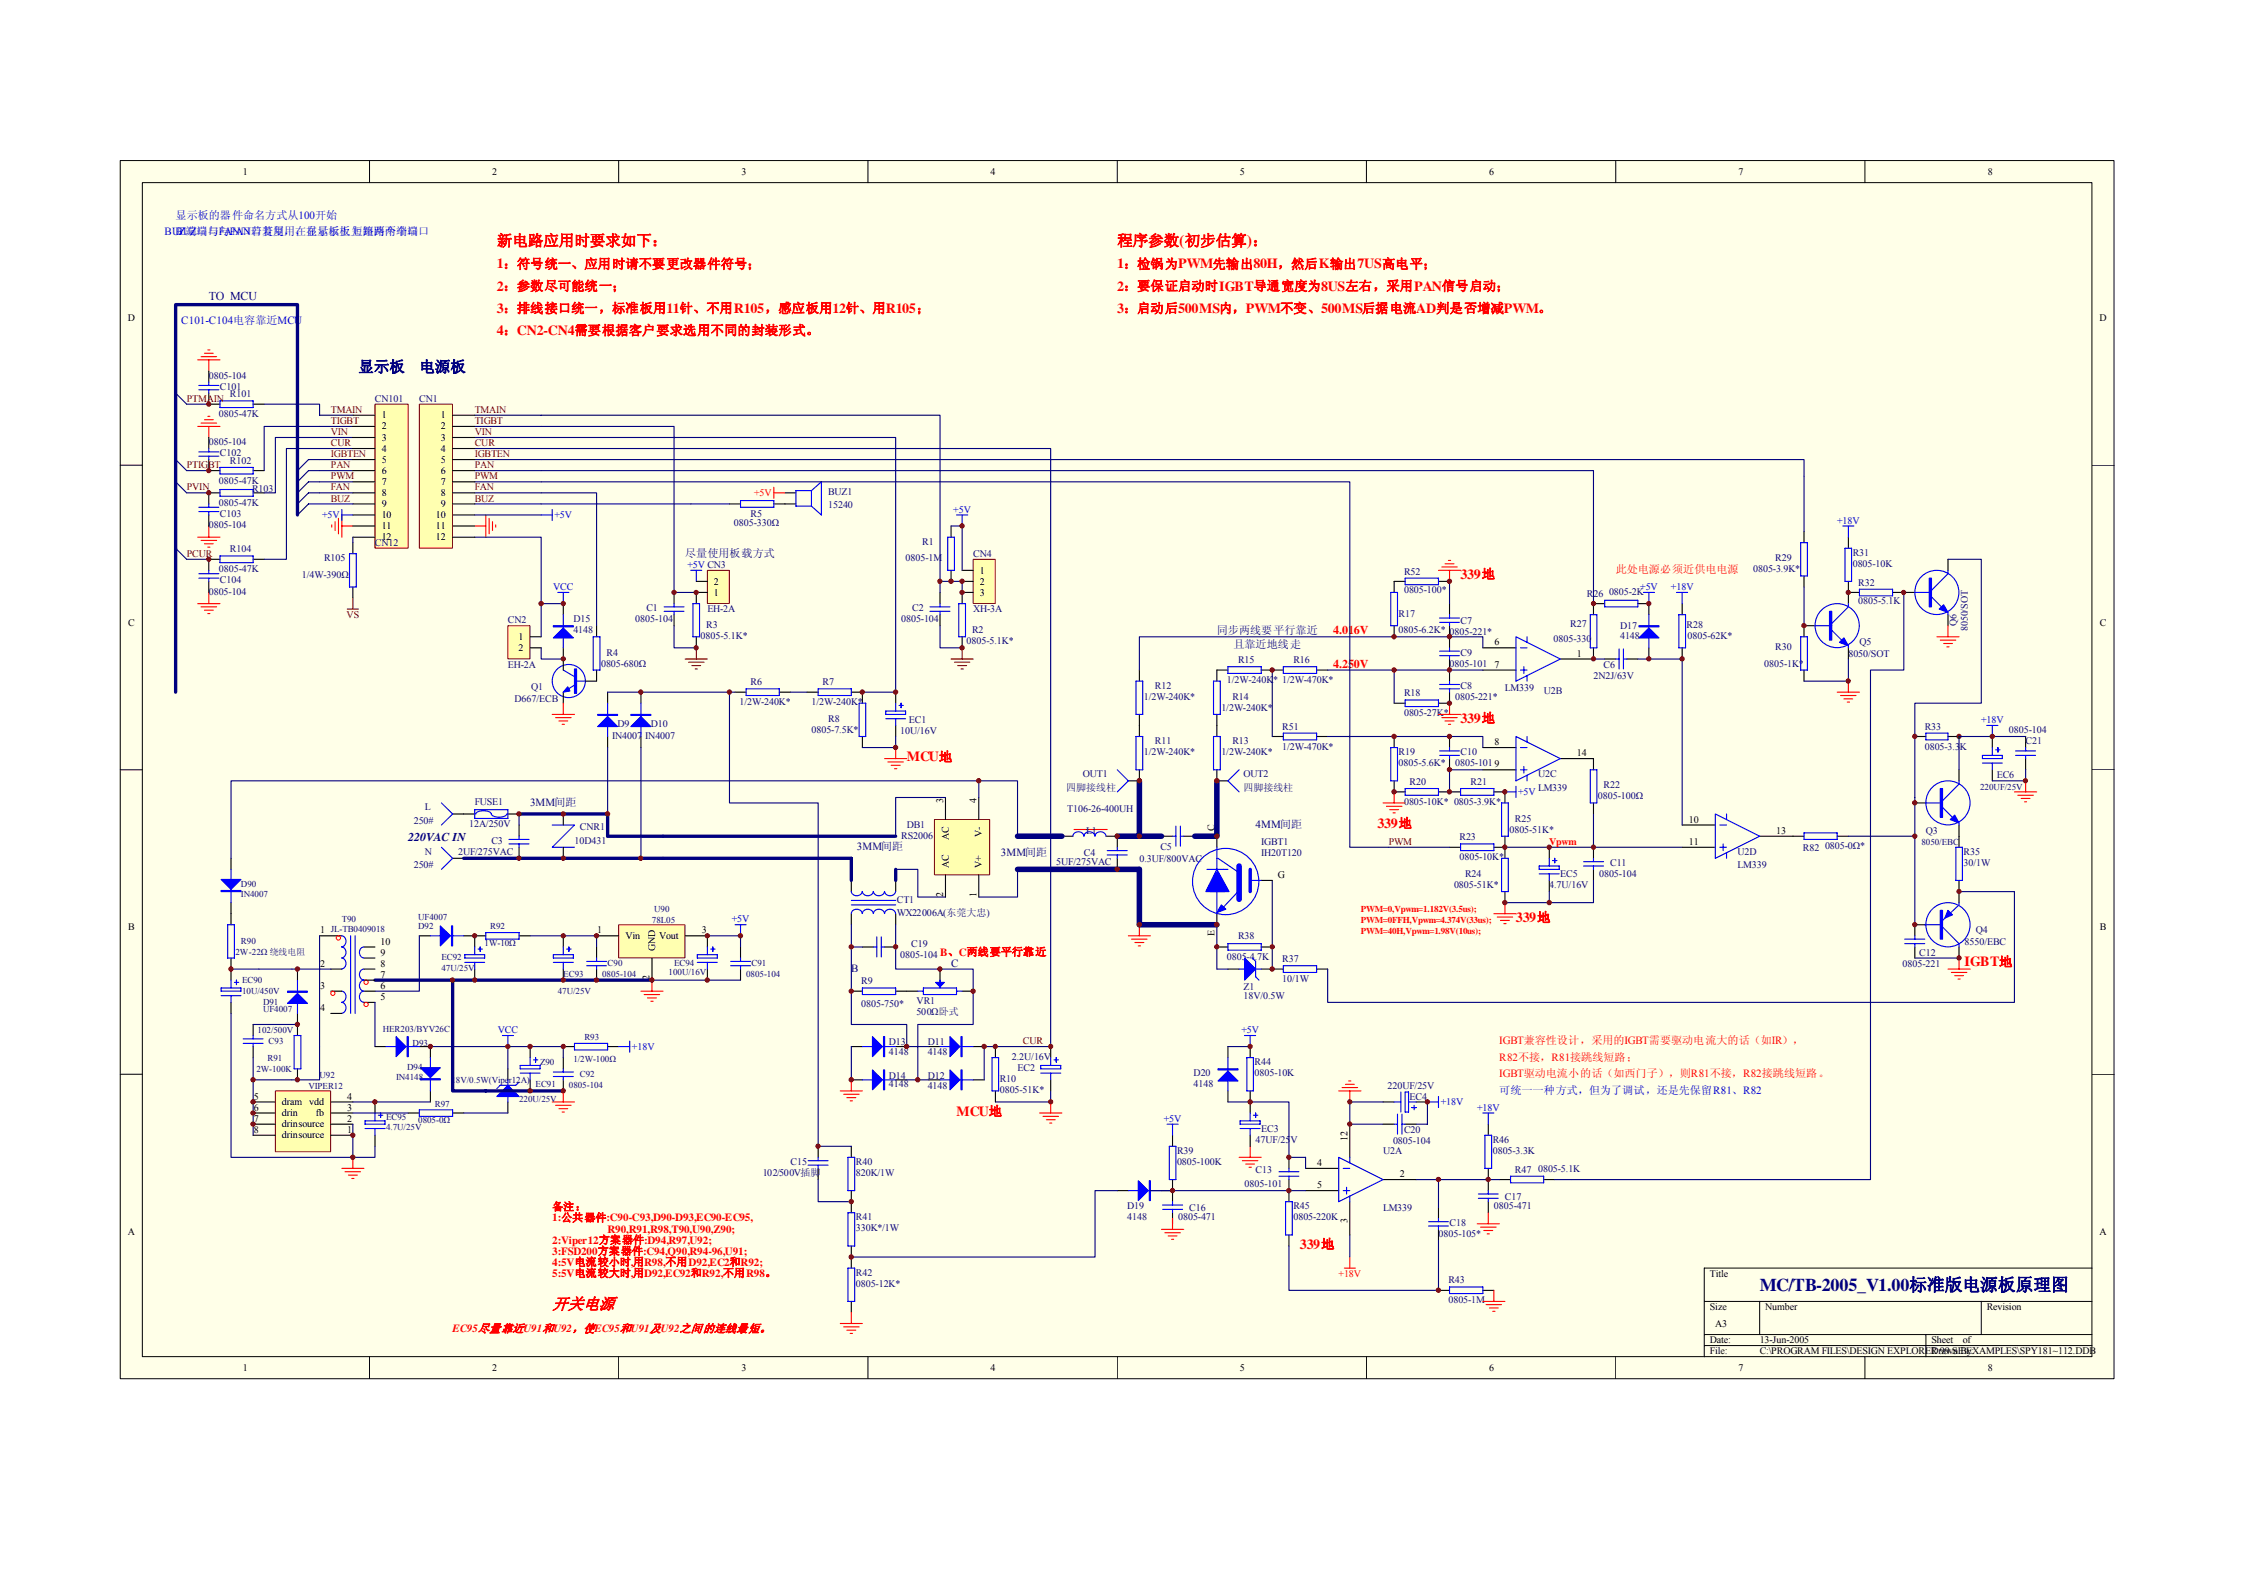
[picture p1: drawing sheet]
<svg xmlns="http://www.w3.org/2000/svg" width="297mm" height="210mm" viewBox="0 0 297 210" stroke-linecap="round" stroke-linejoin="round" font-family="sans-serif">
<defs><g id="words">
<text font-size="2.4" fill="#000080" x="232.6" y="170.7">MC/TB-2005_V1.00标准版电源板原理图</text>
<text font-size="2.2" fill="#f00" x="73" y="173.1">开关电源</text>
<g font-size="2.1" fill="#f00">
<text x="65.7" y="32.5">新电路应用时要求如下：</text>
<text x="147.7" y="32.5">程序参数(初步估算)：</text>
</g>
<g font-size="2.1" fill="#000080">
<text x="47.4" y="49.2">显示板</text>
<text x="55.4" y="49.2">电源板</text>
</g>
<g font-size="1.9" fill="#f00">
<text x="65.7" y="35.5">1：符号统一、应用时请不要更改器件符号；</text>
<text x="147.7" y="35.5">1：检锅为PWM先输出80H，然后K输出7US高电平；</text>
<text x="65.7" y="41.4">3：排线接口统一，标准板用11针、不用R105，感应板用12针、用R105；</text>
<text x="65.7" y="38.4">2：参数尽可能统一；</text>
<text x="147.7" y="38.4">2：要保证启动时IGBT导通宽度为8US左右，采用PAN信号启动；</text>
<text x="147.7" y="41.4">3：启动后500MS内，PWM不变、500MS后据电流AD判是否增减PWM。</text>
<text x="65.7" y="44.3">4：CN2-CN4需要根据客户要求选用不同的封装形式。</text>
<text x="193.1" y="76.5">339地</text>
<text x="193.1" y="95.5">339地</text>
<text x="119.9" y="100.7">MCU地</text>
<text x="182.1" y="109.5">339地</text>
<text x="200.4" y="121.9">339地</text>
<text x="259.7" y="127.8">IGBT地</text>
<text x="126.4" y="147.5">MCU地</text>
<text x="171.8" y="165.1">339地</text>
</g>
<g font-size="1.6" fill="#000080">
<text x="27.6" y="39.6">TO MCU</text>
<text x="54" y="111.3">220VAC IN</text>
</g>
<g font-size="1.6" fill="#f00">
<text x="176.3" y="83.9">4.016V</text>
<text x="176.3" y="88.3">4.250V</text>
</g>
<g font-size="1.5" fill="#00f">
<text x="23.2" y="29">显示板的器件命名方式从100开始</text>
<text x="21.8" y="31.1">BUZ端口与FAN口若复用，在显示板上短路两个端口</text>
<text x="23.2" y="31.1">BUZ端口与FAN口若复用，在显示板上短路两个端口</text>
<text x="24" y="42.9">C101-C104电容靠近MCU</text>
<text x="198.2" y="144.7">可统一一种方式，但为了调试，还是先保留R81、R82</text>
</g>
<g font-size="1.5" fill="#000080">
<text x="90.6" y="73.6">尽量使用板载方式</text>
<text x="160.9" y="83.9">同步两线要平行靠近</text>
<text x="163.1" y="85.6">且靠近地线走</text>
<text x="70.1" y="106.6">3MM间距</text>
<text x="113.3" y="112.4">3MM间距</text>
<text x="132.3" y="113.2">3MM间距</text>
<text x="166" y="109.5">4MM间距</text>
<text x="112.5" y="128.5">B</text>
<text x="125.7" y="127.8">C</text>
</g>
<g font-size="1.5" fill="#f00">
<text x="213.6" y="75.8">此处电源必须近供电电源</text>
<text x="198.2" y="138">IGBT兼容性设计，采用的IGBT需要驱动电流大的话（如IR），</text>
<text x="198.2" y="140.3">R82不接，R81接跳线短路；</text>
<text x="198.2" y="142.5">IGBT驱动电流小的话（如西门子），则R81不接，R82接跳线短路。</text>
<text x="73" y="160">备注：</text>
<text x="73" y="161.5">1:公共器件:C90-C93,D90-D93,EC90-EC95,</text>
<text x="73" y="165.9">3:FSD200方案器件:C94,Q90,R94-96,U91;</text>
<text x="73" y="167.4">4:5V电流较小时,用R98,不用D92,EC2和R92;</text>
<text x="73" y="164.4">2:Viper12方案器件:D94,R97,U92;</text>
<text x="80.3" y="163">R90,R91,R98,T90,U90,Z90;</text>
<text x="73" y="168.8">5:5V电流较大时,用D92,EC92和R92,不用R98。</text>
<text x="59.8" y="176.2">EC95尽量靠近U91和U92，使EC95和U91及U92之间的连线最短。</text>
</g>
<g font-size="1.3">
<text x="32.1" y="23.1">1</text>
<text x="65.1" y="23.1">2</text>
<text x="98" y="23.1">3</text>
<text x="131" y="23.1">4</text>
<text x="163.9" y="23.1">5</text>
<text x="196.8" y="23.1">6</text>
<text x="229.8" y="23.1">7</text>
<text x="262.8" y="23.1">8</text>
<text x="16.9" y="42.4">D</text>
<text x="277.6" y="42.4">D</text>
<text x="50.5" y="55.3">1</text>
<text x="50.5" y="56.8">2</text>
<text x="50.5" y="58.3">3</text>
<text x="50.5" y="59.7">4</text>
<text x="58.3" y="55.3">1</text>
<text x="58.3" y="56.8">2</text>
<text x="58.3" y="58.3">3</text>
<text x="58.3" y="59.7">4</text>
<text x="50.5" y="61.2">5</text>
<text x="50.5" y="62.7">6</text>
<text x="50.5" y="64.1">7</text>
<text x="50.5" y="65.6">8</text>
<text x="58.3" y="61.2">5</text>
<text x="58.3" y="62.7">6</text>
<text x="58.3" y="64.1">7</text>
<text x="58.3" y="65.6">8</text>
<text x="50.5" y="67.1">9</text>
<text x="50.5" y="68.5">10</text>
<text x="50.5" y="70">11</text>
<text x="50.5" y="71.4">12</text>
<text x="57.6" y="68.5">10</text>
<text x="57.6" y="70">11</text>
<text x="57.6" y="71.4">12</text>
<text x="58.3" y="67.1">9</text>
<text x="94.4" y="77.3">2</text>
<text x="129.5" y="75.8">1</text>
<text x="129.5" y="77.3">2</text>
<text x="16.9" y="82.7">C</text>
<text x="94.4" y="78.8">1</text>
<text x="129.5" y="78.8">3</text>
<text x="277.6" y="82.7">C</text>
<text x="68.5" y="84.6">1</text>
<text x="68.5" y="86.1">2</text>
<text x="197.5" y="88.3">7</text>
<text x="197.5" y="85.3">6</text>
<text x="208.5" y="86.8">1</text>
<text x="197.5" y="98.5">8</text>
<text x="208.5" y="100">14</text>
<text x="124.7" y="106.2" transform="rotate(-90 124.7 106.2)">3</text>
<text x="129.1" y="106.2" transform="rotate(-90 129.1 106.2)">4</text>
<text x="125.4" y="111.1" transform="rotate(-90 125.4 111.1)">AC</text>
<text x="129.8" y="110.6" transform="rotate(-90 129.8 110.6)">V-</text>
<text x="160.5" y="109.8" transform="rotate(-90 160.5 109.8)">C</text>
<text x="223.3" y="111.7">11</text>
<text x="223.3" y="108.8">10</text>
<text x="234.8" y="110.3">13</text>
<text x="124.7" y="118.6" transform="rotate(-90 124.7 118.6)">2</text>
<text x="125.4" y="114.8" transform="rotate(-90 125.4 114.8)">AC</text>
<text x="129.1" y="118.6" transform="rotate(-90 129.1 118.6)">1</text>
<text x="129.8" y="114.8" transform="rotate(-90 129.8 114.8)">V+</text>
<text x="168.9" y="116.1">G</text>
<text x="16.9" y="123">B</text>
<text x="42.3" y="123.4">1 JL-TB0409018</text>
<text x="50.3" y="124.9">10</text>
<text x="78.9" y="123.4">1</text>
<text x="82.7" y="124.2">Vin</text>
<text x="86.6" y="125.8" transform="rotate(-90 86.6 125.8)">GND</text>
<text x="87.1" y="124.2">Vout</text>
<text x="92.8" y="123.4">3</text>
<text x="160.5" y="123.8" transform="rotate(-90 160.5 123.8)">E</text>
<text x="277.6" y="123">B</text>
<text x="42.3" y="127.8">2</text>
<text x="42.3" y="130.7">3</text>
<text x="50.3" y="126.4">9</text>
<text x="50.3" y="130.7">6</text>
<text x="50.3" y="129.3">7</text>
<text x="50.3" y="127.8">8</text>
<text x="85.9" y="129.5" transform="rotate(-90 85.9 129.5)">2</text>
<text x="42.3" y="133.7">4</text>
<text x="50.3" y="132.2">5</text>
<text x="33.5" y="145.4">5</text>
<text x="33.5" y="146.9">6</text>
<text x="33.5" y="148.3">7</text>
<text x="33.5" y="149.8">8</text>
<text x="37.3" y="146.1">dram</text>
<text x="37.3" y="147.6">drin</text>
<text x="37.3" y="149.1">drinsource</text>
<text x="40.9" y="146.1">vdd</text>
<text x="41.8" y="147.6">fb</text>
<text x="45.9" y="145.4">4</text>
<text x="45.9" y="146.9">3</text>
<text x="45.9" y="149.8">1</text>
<text x="45.9" y="148.3">2</text>
<text x="37.3" y="150.5">drinsource</text>
<text x="174.1" y="154.2">4</text>
<text x="178.1" y="150.8" transform="rotate(-90 178.1 150.8)">12</text>
<text x="185" y="155.7">2</text>
<text x="174.1" y="157.1">5</text>
<text x="178.1" y="161.8" transform="rotate(-90 178.1 161.8)">3</text>
<text x="16.9" y="163.3">A</text>
<text x="277.6" y="163.3">A</text>
<text x="226" y="168.8">Title</text>
<text x="226" y="173.2">Size</text>
<text x="233.4" y="173.2">Number</text>
<text x="262.6" y="173.2">Revision</text>
<text x="226" y="177.6">Date:</text>
<text x="226" y="179.1">File:</text>
<text x="226.8" y="175.4">A3</text>
<text x="232.6" y="177.6">13-Jun-2005</text>
<text x="232.6" y="179.1">C:\PROGRAM FILES\DESIGN EXPLORER 99 SE\EXAMPLES\SPY181~112.DDB</text>
<text x="255.3" y="177.6">Sheet</text>
<text x="255.3" y="179.1">Drawn By:</text>
<text x="259.5" y="177.6">of</text>
<text x="32.1" y="181.3">1</text>
<text x="65.1" y="181.3">2</text>
<text x="98" y="181.3">3</text>
<text x="131" y="181.3">4</text>
<text x="163.9" y="181.3">5</text>
<text x="196.8" y="181.3">6</text>
<text x="229.8" y="181.3">7</text>
<text x="262.8" y="181.3">8</text>
</g>
<g font-size="1.3" fill="#800000">
<text x="24.7" y="53.1">PTMAIN</text>
<text x="43.7" y="54.6">TMAIN</text>
<text x="43.7" y="56.1">TIGBT</text>
<text x="43.7" y="57.5">VIN</text>
<text x="43.7" y="59">CUR</text>
<text x="62.8" y="54.6">TMAIN</text>
<text x="62.8" y="56.1">TIGBT</text>
<text x="62.8" y="57.5">VIN</text>
<text x="62.8" y="59">CUR</text>
<text x="24.7" y="61.9">PTIGBT</text>
<text x="24.7" y="64.9">PVIN</text>
<text x="43.7" y="61.9">PAN</text>
<text x="43.7" y="60.5">IGBTEN</text>
<text x="43.7" y="63.4">PWM</text>
<text x="43.7" y="64.9">FAN</text>
<text x="62.8" y="61.9">PAN</text>
<text x="62.8" y="60.5">IGBTEN</text>
<text x="62.8" y="63.4">PWM</text>
<text x="62.8" y="64.9">FAN</text>
<text x="43.7" y="66.3">BUZ</text>
<text x="62.8" y="66.3">BUZ</text>
<text x="24.7" y="73.6">PCUR</text>
<text x="45.8" y="81.7">VS</text>
<text x="183.6" y="111.7">PWM</text>
<text x="135.2" y="138.1">CUR</text>
</g>
<g font-size="1.3" fill="#11037e">
<text x="27.6" y="50.1">0805-104</text>
<text x="29.1" y="51.5">C101</text>
<text x="30.4" y="52.6">R101</text>
<text x="49.6" y="53.1">CN101</text>
<text x="55.4" y="53.1">CN1</text>
<text x="27.6" y="58.8">0805-104</text>
<text x="28.9" y="55.2">0805-47K</text>
<text x="28.9" y="64">0805-47K</text>
<text x="29.1" y="60.3">C102</text>
<text x="30.4" y="61.3">R102</text>
<text x="33.3" y="65">R103</text>
<text x="109.5" y="65.4">BUZ1</text>
<text x="27.6" y="69.8">0805-104</text>
<text x="28.9" y="66.9">0805-47K</text>
<text x="29.1" y="68.4">C103</text>
<text x="97" y="69.5">0805-330Ω</text>
<text x="99.2" y="68.4">R5</text>
<text x="109.5" y="67.2">15240</text>
<text x="28.9" y="75.7">0805-47K</text>
<text x="29.1" y="77.2">C104</text>
<text x="30.4" y="73">R104</text>
<text x="39.9" y="76.4">1/4W-390Ω</text>
<text x="42.8" y="74.2">R105</text>
<text x="49.6" y="72.2">CN12</text>
<text x="119.7" y="74.2">0805-1M</text>
<text x="121.9" y="72">R1</text>
<text x="128.6" y="73.6">CN4</text>
<text x="185.6" y="76">R52</text>
<text x="231.8" y="75.7">0805-3.9K*</text>
<text x="234.7" y="74.2">R29</text>
<text x="244.9" y="73.5">R31</text>
<text x="244.9" y="75">0805-10K</text>
<text x="245.7" y="77.4">R32</text>
<text x="27.6" y="78.6">0805-104</text>
<text x="67.1" y="82.4">CN2</text>
<text x="75.8" y="82.3">D15</text>
<text x="75.8" y="83.7">4148</text>
<text x="84" y="82.3">0805-104</text>
<text x="85.4" y="80.8">C1</text>
<text x="93.4" y="83">R3</text>
<text x="93.5" y="81">EH-2A</text>
<text x="119.1" y="82.3">0805-104</text>
<text x="120.6" y="80.8">C2</text>
<text x="128.5" y="83.7">R2</text>
<text x="128.6" y="81">XH-3A</text>
<text x="184.9" y="81.6">R17</text>
<text x="184.9" y="83.7">0805-6.2K* 0805-221*</text>
<text x="185.6" y="78.5">0805-100*</text>
<text x="193.1" y="82.6">C7</text>
<text x="207.6" y="82.9">R27</text>
<text x="209.8" y="78.9">R26</text>
<text x="212.7" y="78.6">0805-2K</text>
<text x="214.2" y="83.2">D17</text>
<text x="223" y="83">R28</text>
<text x="245.7" y="79.9">0805-5.1K</text>
<text x="258.7" y="82.7" transform="rotate(-90 258.7 82.7)">Q6</text>
<text x="260.1" y="83.5" transform="rotate(-90 260.1 83.5)">8050/SOT</text>
<text x="67.1" y="88.3">EH-2A</text>
<text x="79.5" y="88.1">0805-680Ω</text>
<text x="80.2" y="86.7">R4</text>
<text x="92.6" y="84.5">0805-5.1K*</text>
<text x="127.8" y="85.2">0805-5.1K*</text>
<text x="163.7" y="87.7">R15</text>
<text x="171" y="87.7">R16</text>
<text x="191.6" y="88.1">0805-101</text>
<text x="193.1" y="86.7">C9</text>
<text x="205.4" y="84.9">0805-330</text>
<text x="210.6" y="89.7">2N2J/63V</text>
<text x="212" y="88.3">C6</text>
<text x="214.2" y="84.5">4148</text>
<text x="223.1" y="84.5">0805-62K*</text>
<text x="233.2" y="88.1">0805-1K*</text>
<text x="234.7" y="85.9">R30</text>
<text x="244.3" y="86.8">8050/SOT</text>
<text x="245.8" y="85.3">Q5</text>
<text x="68" y="92.8">D667/ECB</text>
<text x="70.2" y="91.2">Q1</text>
<text x="97.7" y="93.3">1/2W-240K*</text>
<text x="99.2" y="90.6">R6</text>
<text x="107.3" y="93.3">1/2W-240K*</text>
<text x="108.7" y="90.6">R7</text>
<text x="109.5" y="95.5">R8</text>
<text x="120.2" y="95.6">EC1</text>
<text x="151.2" y="92.5">1/2W-240K*</text>
<text x="152.7" y="91.1">R12</text>
<text x="161.5" y="94">1/2W-240K*</text>
<text x="162.2" y="90.3">1/2W-240K* 1/2W-470K*</text>
<text x="162.9" y="92.5">R14</text>
<text x="185.6" y="92.1">R18</text>
<text x="185.6" y="94.7">0805-27K*</text>
<text x="192.4" y="92.5">0805-221*</text>
<text x="193.1" y="91.1">C8</text>
<text x="198.9" y="91.4">LM339</text>
<text x="204.1" y="91.8">U2B</text>
<text x="80.9" y="97.7">IN4007 IN4007</text>
<text x="81.6" y="96.2">D9</text>
<text x="86" y="96.2">D10</text>
<text x="107.3" y="96.9">0805-7.5K*</text>
<text x="119" y="97.1">10U/16V</text>
<text x="151.2" y="99.8">1/2W-240K*</text>
<text x="152.7" y="98.4">R11</text>
<text x="161.5" y="99.8">1/2W-240K*</text>
<text x="162.9" y="98.4">R13</text>
<text x="169.5" y="96.5">R51</text>
<text x="169.5" y="99.1">1/2W-470K*</text>
<text x="184.9" y="99.8">R19</text>
<text x="184.9" y="101.3">0805-5.6K*</text>
<text x="192.4" y="101.3">0805-1019</text>
<text x="193.1" y="99.8">C10</text>
<text x="254.4" y="96.5">R33</text>
<text x="254.4" y="99.1">0805-3.3K</text>
<text x="265.6" y="96.9">0805-104</text>
<text x="267.8" y="98.4">C21</text>
<text x="56.2" y="107.2">L</text>
<text x="62.8" y="106.4">FUSE1</text>
<text x="140.9" y="104.5">四脚接线柱</text>
<text x="141.1" y="107.3">T106-26-400UH</text>
<text x="143.1" y="102.8">OUT1</text>
<text x="164.4" y="102.8">OUT2</text>
<text x="164.4" y="104.5">四脚接线柱</text>
<text x="185.6" y="106.4">0805-10K* 0805-3.9K*</text>
<text x="186.3" y="103.8">R20</text>
<text x="194.4" y="103.8">R21</text>
<text x="203.3" y="102.8">U2C</text>
<text x="203.3" y="104.5">LM339</text>
<text x="211.2" y="105.7">0805-100Ω</text>
<text x="212" y="104.2">R22</text>
<text x="264" y="102.9">EC6</text>
<text x="54.7" y="108.9">250#</text>
<text x="56.2" y="113">N</text>
<text x="60.6" y="113">2UF/275VAC</text>
<text x="62" y="109.4">12A/250V</text>
<text x="65" y="111.6">C3</text>
<text x="75.9" y="111.6">10D431</text>
<text x="76.7" y="109.8">CNR1</text>
<text x="119.1" y="111">RS2006</text>
<text x="119.9" y="109.5">DB1</text>
<text x="143.3" y="113.2">C4</text>
<text x="143.6" y="110.3">L1</text>
<text x="150.6" y="113.9">0.3UF/800VAC</text>
<text x="153.4" y="112.4">C5</text>
<text x="166.7" y="111.7">IGBT1</text>
<text x="166.7" y="113.2">IH20T120</text>
<text x="192.9" y="111.1">R23</text>
<text x="192.9" y="113.8">0805-10K*</text>
<text x="199.5" y="110.1">0805-51K*</text>
<text x="200.3" y="108.6">R25</text>
<text x="229.7" y="113">U2D</text>
<text x="238.3" y="112.6">R82</text>
<text x="241.3" y="112.3">0805-0Ω*</text>
<text x="254.6" y="110.3">Q3</text>
<text x="259.6" y="113">R35</text>
<text x="54.7" y="114.8">250#</text>
<text x="118.6" y="119.3">CT1</text>
<text x="139.6" y="114.3">5UF/275VAC</text>
<text x="192.2" y="117.4">0805-51K*</text>
<text x="193.7" y="116">R24</text>
<text x="204.8" y="117.4">4.7U/16V</text>
<text x="206.3" y="116">EC5</text>
<text x="211.4" y="116">0805-104</text>
<text x="212.8" y="114.5">C11</text>
<text x="229.7" y="114.8">LM339</text>
<text x="259.6" y="114.5">30/1W</text>
<text x="118.6" y="121.1">WX22006A(东莞大忠)</text>
<text x="120.5" y="125.2">C19</text>
<text x="163.7" y="124.2">R38</text>
<text x="259.7" y="124.9">8550/EBC</text>
<text x="261.2" y="123.4">Q4</text>
<text x="113.9" y="130.2">R9</text>
<text x="119" y="126.7">0805-104 B、C两线要平行靠近</text>
<text x="162.2" y="126.9">0805-4.7K</text>
<text x="164.4" y="130.9">Z1</text>
<text x="169.5" y="127.2">R37</text>
<text x="169.5" y="129.9">10/1W</text>
<text x="251.5" y="127.8">0805-221</text>
<text x="253.7" y="126.4">C12</text>
<text x="113.9" y="133.1">0805-750*</text>
<text x="121.2" y="132.8">VR1</text>
<text x="121.2" y="134.3">500Ω卧式</text>
<text x="164.4" y="132.1">18V/0.5W</text>
<text x="117.5" y="142.6">D14</text>
<text x="117.5" y="143.8">4148</text>
<text x="117.5" y="138.2">D13</text>
<text x="117.5" y="139.5">4148</text>
<text x="122.6" y="138.2">D11</text>
<text x="122.6" y="139.5">4148</text>
<text x="122.6" y="142.6">D12</text>
<text x="122.6" y="143.9">4148</text>
<text x="132.2" y="143.1">R10</text>
<text x="133.8" y="140.1">2.2U/16V</text>
<text x="134.5" y="141.6">EC2</text>
<text x="157.8" y="142.3">D20</text>
<text x="157.8" y="143.8">4148</text>
<text x="165.8" y="140.9">R44</text>
<text x="165.8" y="142.3">0805-10K</text>
<text x="183.4" y="143.9">220UF/25V</text>
<text x="132.2" y="144.5">0805-51K*</text>
<text x="166.7" y="149.6">EC3</text>
<text x="185.6" y="149.8">C20</text>
<text x="186.3" y="145.4">EC4</text>
<text x="100.8" y="155.5">102/500V插脚</text>
<text x="104.5" y="154">C15</text>
<text x="113.1" y="154">R40</text>
<text x="113.1" y="155.5">820K/1W</text>
<text x="155.6" y="152.6">R39</text>
<text x="155.6" y="154">0805-100K</text>
<text x="166" y="155.1">C13</text>
<text x="166" y="151.1">47UF/25V</text>
<text x="182.8" y="152.6">U2A</text>
<text x="184.1" y="151.3">0805-104</text>
<text x="197.3" y="151.1">R46</text>
<text x="197.3" y="152.6">0805-3.3K</text>
<text x="200.3" y="155.1">R47</text>
<text x="203.3" y="154.9">0805-5.1K</text>
<text x="113.1" y="161.4">R41</text>
<text x="149" y="159.9">D19</text>
<text x="149" y="161.4">4148</text>
<text x="155.7" y="161.4">0805-471</text>
<text x="157.2" y="160.2">C16</text>
<text x="164.5" y="157">0805-101</text>
<text x="171" y="159.9">R45</text>
<text x="171" y="161.4">0805-220K</text>
<text x="182.8" y="160.2">LM339</text>
<text x="197.5" y="159.9">0805-471</text>
<text x="198.9" y="158.7">C17</text>
<text x="113.1" y="162.8">330K*/1W</text>
<text x="190.2" y="163.6">0805-105*</text>
<text x="191.6" y="162.1">C18</text>
<text x="113.1" y="168.7">R42</text>
<text x="113.1" y="170.2">0805-12K*</text>
<text x="191.5" y="169.7">R43</text>
<text x="191.5" y="172.3">0805-1M</text>
</g>
<g font-size="1.3" fill="#f00">
<text x="99.7" y="65.6">+5V</text>
<text x="204.8" y="111.8">Vpwm</text>
<text x="176.9" y="168.8">+18V</text>
</g>
<g font-size="1.3" fill="#00f">
<text x="42.6" y="68.5">+5V</text>
<text x="73.3" y="68.5">+5V</text>
<text x="126" y="67.8">+5V</text>
<text x="242.9" y="69.2">+18V</text>
<text x="90.9" y="75.1">+5V CN3</text>
<text x="73.1" y="78">VCC</text>
<text x="216.8" y="78">+5V</text>
<text x="220.9" y="78">+18V</text>
<text x="261.9" y="95.6">+18V</text>
<text x="200.7" y="105.1">+5V</text>
<text x="96.7" y="122">+5V</text>
<text x="65.8" y="136.6">VCC</text>
<text x="164.1" y="136.6">+5V</text>
<text x="83.5" y="138.8">+18V</text>
<text x="153.9" y="148.3">+5V</text>
<text x="190.5" y="146.1">+18V</text>
<text x="195.3" y="146.9">+18V</text>
</g>
<g font-size="1.2" fill="#11037e">
<text x="261.8" y="104.4">220UF/25V</text>
<text x="254" y="111.8">8050/EBC</text>
<text x="31.9" y="117.3">D90</text>
<text x="31.9" y="118.6">IN4007</text>
<text x="31.9" y="124.8">R90</text>
<text x="45.2" y="121.9">T90</text>
<text x="55.3" y="122.9">D92</text>
<text x="55.3" y="121.7">UF4007</text>
<text x="64.1" y="125.1">1W-10Ω</text>
<text x="64.8" y="122.9">R92</text>
<text x="86.2" y="122">78L05</text>
<text x="86.5" y="120.5">U90</text>
<text x="31.1" y="126.3">2W-22Ω 绕线电阻</text>
<text x="32" y="129.9">EC90</text>
<text x="32" y="131.4">10U/450V</text>
<text x="58.4" y="127">EC92</text>
<text x="58.4" y="128.5">47U/25V</text>
<text x="73.7" y="131.4">47U/25V</text>
<text x="74.5" y="129.2">EC93</text>
<text x="79.6" y="129.2">0805-104</text>
<text x="80.3" y="127.7">C90</text>
<text x="88.4" y="128.9">100U/16V</text>
<text x="89.1" y="127.7">EC94</text>
<text x="98.6" y="129.2">0805-104</text>
<text x="99.4" y="127.7">C91</text>
<text x="34.1" y="136.7">102/500V</text>
<text x="34.8" y="132.8">D91</text>
<text x="34.8" y="133.9">UF4007</text>
<text x="50.6" y="136.5">HER203/BYV26C</text>
<text x="77.3" y="137.5">R93</text>
<text x="33.9" y="141.8">2W-100K</text>
<text x="35.4" y="140.3">R91</text>
<text x="35.5" y="138.1">C93</text>
<text x="40.8" y="144">VIPER12</text>
<text x="42.2" y="142.5">U92</text>
<text x="52.4" y="142.8">IN4148</text>
<text x="53.8" y="141.5">D94</text>
<text x="54.5" y="138.3">D93</text>
<text x="59.7" y="143.2">18V/0.5W(Viper12A)</text>
<text x="70.8" y="143.7">EC91</text>
<text x="71.4" y="140.8">Z90</text>
<text x="75.2" y="143.8">0805-104</text>
<text x="75.8" y="140.5">1/2W-100Ω</text>
<text x="76.7" y="142.4">C92</text>
<text x="51" y="148.1">EC95</text>
<text x="51" y="149.4">4.7U/25V</text>
<text x="55.3" y="148.5">0805-0Ω</text>
<text x="57.5" y="146.3">R97</text>
<text x="68.6" y="145.7">220U/25V</text>
</g>
<g font-size="1.2" fill="#f00">
<text x="179.9" y="120.6">PWM=0,Vpwm=1.182V(3.5us);</text>
<text x="179.9" y="122">PWM=0FFH,Vpwm=4.374V(33us);</text>
<text x="179.9" y="123.5">PWM=40H,Vpwm=1.98V(10us);</text>
</g>
</g></defs>
<path d="M15.9 21.2h263.6v161.1h-263.6z" fill="#ffffe8"/>
<g fill="none" stroke="#000" stroke-width=".13">
<path d="M15.9 21.2h263.6v161.1h-263.6zM18.8 24.2h257.7v155.2h-257.7zM48.8 21.2v3M81.8 21.2v3M114.7 21.2v3M147.7 21.2v3M180.6 21.2v3M213.6 21.2v3M246.5 21.2v3M15.9 61.5h2.9M276.6 61.5h2.9M15.9 101.8h2.9"/>
<path d="M276.6 101.8h2.9M15.9 142h2.9M276.6 142h2.9M48.8 179.4v2.9M81.8 179.4v2.9M114.7 179.4v2.9M147.7 179.4v2.9M180.6 179.4v2.9M213.6 179.4v2.9M225.3 172.1h51.3M225.3 176.5h51.3M225.3 177.9h51.3"/>
<path d="M232.6 172.1v4.4M246.5 179.4v2.9M254.6 176.5v2.9M261.9 172.1v4.4M276.6 167.7h-51.3v11.7"/>
</g>
<path d="M74.5 79.8v1.5M103.8 66.6h1.4M103.8 65.2h1.4M191.6 79.8v1.5M74.5 85.7v2.9M74.5 91.5v1.5M77.4 90.1h1.5M191.6 82.7v1.5" fill="none" stroke="#000" stroke-width=".15"/>
<g fill="none" stroke="#00f" stroke-width=".15">
<path d="M91.3 75.4h1.5M92.1 75.4v1.5M107.3 64.9l1.3-1.2v4.4l-1.3-1.2M107.3 64.9v2M107.3 64.9h-2.1v2h2.1M74.5 88.6l1.4 .9M74.5 81.3v4.4M76.1 90.5l-1.6 1M76.2 90.1h1.2M190.3 82.3h2.6M190.3 81.7h2.6M191.6 81.3v.4"/>
<path d="M191.6 82.3v.4"/>
<circle cx="75.2" cy="90.1" r="2.19"/>
</g>
<g fill="#00f" stroke="#00f" stroke-width=".15">
<path d="M73.1 84.3l1.4-1.3 1.3 1.3z"/>
<path d="M75.9 88.5h.3v3.2h-.3z" fill-rule="evenodd"/>
<path d="M73.1 82.7h2.7v.2h-2.7z" fill-rule="evenodd"/>
</g>
<path d="M75.1 90.8l.3 .6-.9 .1z" fill="#00f" stroke="#00f" stroke-width=".13"/>
<path d="M67.2 82.8h2.9v4.3h-2.9z" fill="#ffffb0"/>
<path d="M67.1 82.7h3v4.4h-3z" fill="none" stroke="#800000" stroke-width=".13"/>
<path d="M70.1 84.2h1.4M70.1 85.7h1.4" fill="none" stroke="#000" stroke-width=".15"/>
<path d="M128.7 74h2.9v5.8h-2.9z" fill="#ffffb0"/>
<path d="M128.6 74h3v5.8h-3z" fill="none" stroke="#800000" stroke-width=".13"/>
<g fill="none" stroke="#000" stroke-width=".15">
<path d="M92.1 78.3v1.5M96.4 66.6h1.5M102.3 66.6h1.5M127.2 75.4h1.4M127.2 76.9h1.4M128.6 78.3h-1.4v1.5M184.3 76.9v1.4M210.6 79.8h1.5M216.5 79.8h1.5v1.5M222.4 79.8v1.5M78.9 82.7v1.5M78.9 88.6v1.5"/>
<path d="M80.3 91.5v1.5M80.3 97.4v1.4M84.7 91.5v1.5M84.7 97.4v1.4M92.1 84.2v1.5M106.7 91.5h1.5M112.5 91.5h1.5v1.5M114 97.4v1.4M118.4 91.5v1.5M118.4 95.9v1.5M127.2 84.2v1.5M150.6 88.6v1.5"/>
<path d="M150.6 94.5v2.9M184.3 93h1.5M184.3 82.7v1.5M184.3 97.4v1.4M191.6 84.2v1.5M191.6 87.1v3M191.6 91.5v1.5h-1.4M191.6 97.4v1.4M196 98.8h4.4M196 88.6h4.4M196 85.7h4.4M206.3 87.1h4.3"/>
<path d="M212.1 87.1h1.5M215.1 87.1h1.4M218 85.7v1.4M222.4 85.7v1.4M253.1 97.4h1.5M257.5 97.4h1.5M263.4 97.4v1.4M267.8 97.4v1.4M59.8 107.6h3M59.8 113.5h1.5M67.1 107.6h1.5M68.6 109.1v1.5"/>
<path d="M68.6 112v1.5M74.5 107.6v1.5M74.5 112v1.5M112.5 116.4v1.5M118.4 116.4v1.5M140.4 110.6h1.4M146.2 110.6h1.5v1.4M147.7 113.5v1.5M150.6 101.8v1.5h-1.4M153.5 110.6h1.5M156.5 110.6h1.4M160.9 103.3h1.4"/>
<path d="M184.3 103.3v1.4h1.5M190.2 104.7h2.9M191.6 112h1.5M191.6 100.3v1.5M196 101.8h4.4M197.5 104.7h1.4v1.5M197.5 112h1.4M198.9 110.6v2.9M198.9 117.9v1.5M204.8 112v1.5M204.8 116.4v1.5M206.3 100.3h4.3v1.5"/>
<path d="M210.6 106.2v1.4M210.6 112v1.5M210.6 115v1.4M253.1 106.2h1.5M259 116.4v3M259 101.8v1.5M259 109.1v2.9M263.4 101.8v1.5M267.8 100.3v1.5M112.5 120.8v1.5M112.5 131.1h1.5M112.5 138.4h1.5"/>
<path d="M114 125.2h1.5M116.9 125.2h1.5M118.4 120.8v1.5M118.4 131.1h1.5M118.4 138.4h1.5M122.8 138.4h1.5M128.6 138.4h1.5M131.6 138.4v1.4M138.9 138.4v1.4M160.9 125.2h1.4M162.3 128.1h1.5M166.7 128.1h2.9"/>
<path d="M166.7 125.2h1.5M174 128.1h1.5M253.1 125.2v1.5M254.6 122.3h-1.5v1.4M259 125.2v1.5M108.2 151.6v1.4M108.2 154.5v1.5M112.5 151.6v1.4M112.5 157.4v3M112.5 142.8h1.5M118.4 142.8h1.5M122.8 142.8h1.5"/>
<path d="M128.6 142.8h1.5M131.6 144.3v1.4M138.9 142.8v1.5M155 157.4v1.5M170.4 157.4v1.5M172.6 157.4h4.4M172.6 154.5h4.4M178.4 148.7v4.3M178.4 158.9v4.4M182.8 148.7h1.5M182.8 156h4.4M182.8 145.7h1.5"/>
<path d="M185.8 148.7h1.4M187.2 145.7h1.5M190.2 159.6v1.5M112.5 164.8v2.9M112.5 172.1v1.4M155 160.4v1.4M170.4 163.3v1.5M190.2 162.6v1.4"/>
</g>
<g fill="none" stroke="#00f" stroke-width=".15">
<path d="M91.6 79.8h.9v4.4h-.9zM97.9 66.2h4.4v.9h-4.4zM126.4 68.1h1.5M126.7 79.8h.9v4.4h-.9zM127.2 68.1v1.5M183.9 78.3h.8v4.4h-.8zM212.1 79.4h4.4v.8h-4.4zM221.6 78.3h1.5M222.4 78.3v1.5M78.4 84.2h.9v4.4h-.9zM80.3 93v4.4M84.7 93v4.4"/>
<path d="M108.2 91.1h4.3v.9h-4.3zM113.6 93h.8v4.4h-.8zM117.1 94h2.6v.5h-2.6zM117.1 95h2.6M118.4 93v1M118.4 95v.9M118.8 93.3h.6M119.1 93v.6M150.2 97.4h.9v4.4h-.9zM150.2 90.1h.9v4.4h-.9zM183.9 98.8h.8v4.5h-.8zM185.8 92.6h4.4v.8h-4.4z"/>
<path d="M190.3 99.9h2.6M190.3 99.3h2.6M190.3 90.5h2.6M190.3 91.1h2.6M190.3 86.7h2.6M190.3 86.1h2.6M191.6 85.7v.4M191.6 86.7v.4M191.6 90.1v.4M191.6 91.1v.4M191.6 98.8v.5M191.6 99.9v.4"/>
<path d="M200.4 97.4l5.9 2.9-5.9 3zM200.4 84.2l5.9 2.9-5.9 3zM201 98.8h.9M201 85.7h.9M201 88.6h.9M201.4 88.2v.8M201.9 84.2v.7M201.9 89.3v.8M201.9 97.4v.7M213.6 87.1h.4M214 85.8v2.7M214.6 87.1h.5"/>
<path d="M214.6 85.8v2.7M218 81.3v4.4M221.9 81.3h.9v4.4h-.9zM254.6 96.9h2.9v.9h-2.9zM262.1 99.9h2.6v.4h-2.6zM262.6 95.9h1.5M263.4 95.9v1.5M263.4 98.8v1.1M263.8 99.1h.6M264.1 98.8v.6M266.4 99.9h2.7M266.4 99.3h2.7"/>
<path d="M267.8 98.8v.5M267.8 99.9v.4M58.4 106.2l1.4 1.4-1.4 1.5M58.4 112l1.4 1.5-1.4 1.5M62.8 107.1h4.3v1.1h-4.3zM62.9 107.6a.91 .91 0 0 1 1-.4 .93 .93 0 0 1 1 .4M65 107.6a1.46 1.46 0 0 0 1.9 .2l.1-.2M67.3 111.6h2.6M67.3 111h2.6M68.6 110.6v.4M68.6 111.6v.4M73 109.1h2.9l-2.9 2.9h2.9"/>
<path d="M112.5 117.9a.74 .74 0 0 0 .8 .5 .74 .74 0 0 0 .7-.5M112.5 119.1h5.9M112.5 119.7h5.9M114 117.9a.74 .74 0 0 0 .7 .5 .74 .74 0 0 0 .7-.5M115.5 117.9a.75 .75 0 0 0 .7 .5 .75 .75 0 0 0 .7-.5M116.9 117.9a.74 .74 0 0 0 .8 .5 .74 .74 0 0 0 .7-.5M141.8 110.6a.74 .74 0 0 1 .8-.6 .74 .74 0 0 1 .7 .6M143.3 110.6a.74 .74 0 0 1 .7-.6 .74 .74 0 0 1 .7 .6M144.8 110.6a.74 .74 0 0 1 .7-.6 .74 .74 0 0 1 .7 .6M146.4 112.5h2.6M146.4 113.1h2.6M147.7 112v.5"/>
<path d="M147.7 113.1v.4M147.7 101.8l1.5 1.5-1.5 1.4M155 110.6h.4M155.4 109.2v2.7M156 110.6h.5M156 109.2v2.7M163.8 101.8l-1.5 1.5 1.5 1.4M185.8 104.3h4.4v.9h-4.4zM193.1 111.6h4.4v.9h-4.4zM193.1 104.3h4.4v.9h-4.4zM198.5 106.2h.9v4.4h-.9zM198.5 113.5h.9v4.4h-.9z"/>
<path d="M198.9 104.7h1.5M200.4 104v1.5M201 101.8h.9M201.4 101.3v.9M201.9 102.5v.8M203.5 114.5h2.6v.5h-2.6zM203.5 115.5h2.6M204.8 113.5v1M204.8 115.5v.9M205.2 113.8h.6M205.5 113.5v.6M209.3 114.5h2.7"/>
<path d="M209.3 113.9h2.7M210.2 101.8h.9v4.4h-.9zM210.6 113.5v.4M210.6 114.5v.5M254.6 106.2h2.2M256.8 106.8l1.3 1.3M258.5 112h.9v4.4h-.9zM259 119.4v.3l-2.2 2M259 103.3v.4l-2.2 2.2M259 108.8v.3M262.1 100.9h2.6M263.4 100.9v.9"/>
<path d="M112.5 120.8a.74 .74 0 0 1 .8-.6 .74 .74 0 0 1 .7 .6M114 120.8a.74 .74 0 0 1 .7-.6 .74 .74 0 0 1 .7 .6M114 138.4h4.4M114 130.6h4.4v.9h-4.4zM115.5 120.8a.75 .75 0 0 1 .7-.6 .75 .75 0 0 1 .7 .6M115.5 125.2h.4M115.9 123.9v2.6M116.5 125.2h.4M116.5 123.9v2.6M116.9 120.8a.74 .74 0 0 1 .8-.6 .74 .74 0 0 1 .7 .6M124.3 138.4h4.3M131.1 139.8h.9v4.5h-.9z"/>
<path d="M138.9 139.8v1.1M139.6 139.8v.6M162.3 124.8h4.4v.8h-4.4zM163.8 128.1h2.9M164.5 136.9h1.5M165.3 136.9v1.5M165.6 126.7l.4 .4v2.1l.4 .4M169.6 127.7h4.4v.9h-4.4zM251.8 124.8h2.6M251.8 124.2h2.6M253.1 123.7v.5M253.1 124.8v.4"/>
<path d="M254.4 122.3h2.1M256.8 122.6l2.2 2.2v.4M106.8 154.1h2.7M106.8 153.5h2.7M108.2 153v.5M108.2 154.1v.4M112.1 153h.9v4.4h-.9zM114 142.8h4.4M124.3 142.8h4.3M137.6 140.9h2.6v.4h-2.6zM137.6 141.9h2.6M138.9 141.9v.9"/>
<path d="M139.3 140.1h.6M153.7 159.9h2.6M153.7 159.3h2.6M155 158.9v.4M155 159.9v.5M169.9 158.9h.9v4.4h-.9zM177 153l5.8 3-5.8 2.9zM177.6 154.5h.8M177.6 157.4h.8M178 157v.9M178.4 153v.8M178.4 158.2v.7"/>
<path d="M184.3 145.7h.9M184.3 148.7h.4M184.7 147.3v2.7M185.2 144.4v2.6M185.3 148.7h.5M185.3 147.3v2.7M185.8 144.4h.4v2.6h-.4zM186.2 145.7h1M186.6 146.5h.6M186.9 146.2v.5M188.7 145.7h1.5M190.2 145v1.5"/>
<path d="M112.1 167.7h.9v4.4h-.9zM112.1 160.4h.9v4.4h-.9zM188.8 161.5h2.7M188.8 162.1h2.7M190.2 161.1v.4M190.2 162.1v.5"/>
<circle cx="257.5" cy="106.2" r="2.92"/>
<circle cx="257.5" cy="122.3" r="2.92"/>
</g>
<g fill="none" stroke="#f00" stroke-width=".15">
<path d="M62.8 69.6h1.4M64.2 68.1v2.9M64.7 68.5v2.1M65.1 69v1.1M65.5 69.4v.3M102.3 65.2h1.5M102.3 64.4v1.5M190.2 75.4h2.9M190.6 75h2M191 74.5h1.2M191.5 74.1h.3M191.6 75.4v1.5"/>
<path d="M118.4 98.8v1.5M190.2 94.5h2.9M190.6 94.9h2M191 95.3h1.2M191.5 95.8h.3M191.6 93v1.5M116.9 100.3h3M117.4 100.8h2M117.8 101.2h1.2M118.3 101.6h.3M198.9 119.4v1.4M266.3 104.7h2.9"/>
<path d="M266.7 105.2h2.1M267.2 105.6h1.1M267.6 106h.3M267.8 103.3v1.4M149.2 123.7h2.9M149.6 124.2h2M150 124.6h1.2M150.5 125.1h.3M150.6 122.3v1.4M197.5 120.8h2.9M197.9 121.3h2.1M198.3 121.7h1.2"/>
<path d="M198.8 122.1h.3M257.5 128.1h3M258 128.6h2M258.4 129h1.2M258.8 129.5h.3M259 126.7v1.4M137.4 147.2h3M137.9 147.6h2M138.3 148.1h1.2M138.8 148.5h.2M138.9 145.7v1.5M177 144.3h2.9"/>
<path d="M177.4 143.8h2.1M177.9 143.4h1.1M178.3 142.9h.3M178.4 144.3v1.4M111.1 175h2.9M111.5 175.5h2.1M111.9 175.9h1.2M112.4 176.3h.3M112.5 173.5v1.5M177.7 167.7h1.5M178.4 166.2v1.5"/>
</g>
<g fill="#00f" stroke="#00f" stroke-width=".15">
<path d="M218 83l1.3 1.3h-2.6z"/>
<path d="M257.8 108.4l.6-.6 .6 1z"/>
<path d="M257.5 120.4l.6 .6-1 .4z"/>
<path d="M115.3 141.5l1.3 1.3-1.3 1.3z"/>
<path d="M115.3 137.1l1.3 1.3-1.3 1.3z"/>
<path d="M125.6 137.1l1.3 1.3-1.3 1.3z"/>
<path d="M125.6 141.5l1.3 1.3-1.3 1.3z"/>
<path d="M80.3 94.7l1.3 1.4h-2.6z"/>
<path d="M83.4 96.1l1.3-1.4 1.3 1.4z"/>
<path d="M164.5 126.7l1.5 1.4-1.5 1.5z"/>
<path d="M216.7 82.7h2.6v.2h-2.6z" fill-rule="evenodd"/>
<path d="M256.5 104.3h.3v3.8h-.3z" fill-rule="evenodd"/>
<path d="M256.5 120.4h.3v3.8h-.3z" fill-rule="evenodd"/>
<path d="M116.8 141.5h.1v2.6h-.1z" fill-rule="evenodd"/>
<path d="M116.8 137.1h.1v2.6h-.1z" fill-rule="evenodd"/>
<path d="M127 137.1h.2v2.6h-.2z" fill-rule="evenodd"/>
<path d="M127 141.5h.2v2.6h-.2z" fill-rule="evenodd"/>
<path d="M79 94.5h2.6v.1h-2.6z" fill-rule="evenodd"/>
<path d="M83.4 94.5h2.6v.1h-2.6z" fill-rule="evenodd"/>
</g>
<path d="M142 109.7h4.4" fill="none" stroke="#bf0000" stroke-width=".15"/>
<path d="M134.5 115h16.1M134.5 110.6h5.9M150.6 110.6h2.9M150.6 103.3v7.3h-2.9M160.9 103.3v7.3h-3" fill="none" stroke="#000080" stroke-width=".73"/>
<path d="M61.3 113.5h51.2v2.9M68.6 107.6h11.7M80.3 110.6h38.1M118.4 115v1.4" fill="none" stroke="#000080" stroke-width=".44"/>
<g fill="none" stroke="#000080" stroke-width=".15">
<path d="M118.4 97.4v1.4h-4.4M210.6 87.1h1.5M68.6 107.6v1.5M198.9 112h23.5M210.6 116.4v3h-11.7M210.6 107.6v4.4M253.1 106.2v16.1M259 117.9h7.3M267.8 101.8v1.5h-4.4M112.5 122.3v13.2h7.4v2.9h2.9M112.5 125.2h1.5M112.5 138.4v4.4"/>
<path d="M118.4 122.3v5.8h10.2v7.4h-7.3v7.3h-1.4M138.9 138.4h-8.8v4.4M121.3 142.8h1.5M138.9 144.3v1.4h-7.3M178.4 163.3v2.9"/>
</g>
<path d="M90.6 87.1h2.9M91 87.6h2.1M91.5 88h1.1M91.9 88.5h.3M92.1 85.7v1.4M125.7 87.1h2.9M126.2 87.6h2M126.6 88h1.2M127 88.5h.3M127.2 85.7v1.4" fill="none" stroke="#800000" stroke-width=".15"/>
<path d="M93.5 75.4h2.9v4.4h-2.9z" fill="#ffffb0"/>
<path d="M93.5 75.4h2.9v4.4h-2.9z" fill="none" stroke="#800000" stroke-width=".13"/>
<g fill="none" stroke="#000" stroke-width=".15">
<path d="M89.1 78.3v1.5M92.1 78.3h1.4M92.1 76.9h1.4M124.3 78.3v1.5M238.5 70.3v1.5M238.5 76.2v1.4M244.3 71v1.5M244.3 76.9v2.9M251.7 78.3h1.4M257.5 74v1.4M89.1 81.3v1.4M124.3 81.3v1.4"/>
<path d="M160.9 94.5v2.9M162.3 88.6h-1.4v1.5M166.7 88.6h2.9M174 88.6h1.5M238.5 88.6v1.5M239.9 82.7h-1.4v1.5M244.3 85.7v1.4M257.5 81.3v1.4M160.9 101.8v1.5M222.4 112h4.4M222.4 109.1h4.4M232.6 110.6h4.4"/>
<path d="M93.5 123.7v1.5M93.5 128.1v1.5M97.9 125.2v1.5M97.9 128.1v1.5M162.3 138.4v1.4M165.3 138.4v1.4M54 147.2h1.4M59.8 147.2h1.5M147.7 157.4h1.5M153.5 157.4h1.5M162.3 144.3v1.4M165.3 144.3v2.9"/>
<path d="M165.3 150.1v1.5M196.7 148.7v1.4M196.7 154.5v2.9M196.7 158.9v1.5"/>
</g>
<g fill="none" stroke="#00f" stroke-width=".15">
<path d="M71.5 68.1h1.5M73 67.4v1.4M73.7 78.3h1.5M74.5 78.3v1.5M89.1 79.8v.4M124.3 79.8v.4M238 71.8h.9v4.4h-.9zM243.6 69.6h1.5M243.9 72.5h.9v4.4h-.9zM244.3 79.8v.4l-2.2 2.2M244.3 69.6v1.4M253.1 78.3h2.2"/>
<path d="M255.3 78.9l1.3 1.3M257.5 75.4v.5l-2.2 2.2M87.8 80.8h2.6M87.8 80.2h2.6M89.1 80.8v.5M122.9 80.8h2.7M122.9 80.2h2.7M124.3 80.8v.5M160.4 90.1h.9v4.4h-.9zM160.4 97.4h.9v4.4h-.9zM162.3 88.2h4.4v.8h-4.4zM169.6 88.2h4.4v.8h-4.4z"/>
<path d="M238 84.2h.9v4.4h-.9zM239.9 82.7h2.2M242.1 83.3l1.4 1.3M244.3 85.4v.3M257.5 81v.3M226.8 107.6l5.8 3-5.8 2.9zM227.3 109.1h.9M227.3 112h.9M227.8 111.6v.9M228.2 107.6v.8M228.2 112.8v.7M92.2 126.2h2.6v.5h-2.6z"/>
<path d="M92.2 127.3h2.6M93.5 125.2v1M93.5 127.3v.8M94 125.5h.5M94.2 125.2v.6M96.6 127.1h2.6M96.6 127.7h2.6M97.2 122.3h1.4M97.9 122.3v1.4M97.9 126.7v.4M97.9 127.7v.4M162.3 139.8v4.5"/>
<path d="M164.8 139.8h.9v4.5h-.9zM55.4 146.7h4.4v.9h-4.4zM149.2 157.4h4.3M163.9 148.2h2.7v.5h-2.7zM163.9 149.2h2.7M165.3 147.2v1M165.3 149.2v.9M165.7 147.5h.6M166 147.2v.6M195.4 158.5h2.7M195.4 157.9h2.7M196 147.2h1.5"/>
<path d="M196.3 150.1h.9v4.4h-.9zM196.7 147.2v1.5M196.7 157.4v.5M196.7 158.5v.4"/>
<circle cx="256" cy="78.3" r="2.92"/>
<circle cx="242.9" cy="82.7" r="2.92"/>
</g>
<g fill="#00f" stroke="#00f" stroke-width=".15">
<path d="M243.2 84.9l.6-.6 .5 1.1z"/>
<path d="M256.3 80.5l.6-.5 .6 1z"/>
<path d="M150.5 156.1l1.3 1.3-1.3 1.3z"/>
<path d="M161 142.9l1.3-1.3 1.4 1.3z"/>
<path d="M241.8 80.8h.3v3.8h-.3z" fill-rule="evenodd"/>
<path d="M255 76.5h.3v3.7h-.3z" fill-rule="evenodd"/>
<path d="M151.9 156.1h.2v2.6h-.2z" fill-rule="evenodd"/>
<path d="M161 141.3h2.7v.2h-2.7z" fill-rule="evenodd"/>
</g>
<g fill="none" stroke="#f00" stroke-width=".15">
<path d="M73 94.5h2.9M73.4 94.9h2.1M73.9 95.3h1.2M74.3 95.8h.3M74.5 93v1.5M242.9 91.5h2.9M243.3 92h2.1M243.8 92.4h1.1M244.2 92.8h.3M244.3 90.1v1.4M256 84.2h3M256.5 84.6h2"/>
<path d="M256.9 85.1h1.2M257.4 85.5h.3M257.5 82.7v1.5M182.8 106.2h3M183.3 106.6h2M183.7 107.1h1.2M184.1 107.5h.3M184.3 104.7v1.5M163.8 153h2.9M164.2 153.5h2.1M164.7 153.9h1.1M165.1 154.3h.3"/>
<path d="M165.3 151.6v1.4M153.5 162.6h3M154 163h2M154.4 163.4h1.2M154.9 163.9h.2M155 161.1v1.5"/>
</g>
<g fill="none" stroke="#000080" stroke-width=".15">
<path d="M71.5 79.8v4.4M124.3 78.3v-1.4h2.9v1.4M191.6 76.9v2.9M71.5 85.7v1.4h3M80.3 98.8v8.8M84.7 98.8v14.7M89.1 82.7v3h3M124.3 82.7v3h2.9M175.5 88.6h20.5M184.3 97.4h11.7v1.4M196 85.7v-1.5h-45.4v4.4M244.3 87.1v3h-5.8"/>
<path d="M168.2 116.4v11.7M196 101.8h-4.4v2.9M204.8 117.9v1.5M160.9 122.3v5.8M162.3 138.4h3M253.1 126.7h5.9M152.1 157.4h20.5M162.3 145.7h3"/>
</g>
<path d="M150.6 115v7.3h10.3" fill="none" stroke="#000080" stroke-width=".73"/>
<g fill="#800000" stroke="#800000" stroke-width=".13">
<circle cx="204.8" cy="119.3" r=".29"/>
<circle cx="150.6" cy="110.6" r=".29"/>
<circle cx="138.9" cy="145.7" r=".28"/>
<circle cx="121.3" cy="142.8" r=".29"/>
<circle cx="112.5" cy="125.2" r=".28"/>
<circle cx="84.7" cy="113.5" r=".28"/>
<circle cx="118.4" cy="98.8" r=".29"/>
</g>
<path d="M81.8 122.3h8.7v4.4h-8.7z" fill="#ffffb0"/>
<path d="M81.8 122.3h8.7v4.4h-8.7z" fill="none" stroke="#800000" stroke-width=".13"/>
<g fill="none" stroke="#000" stroke-width=".15">
<path d="M30.5 113.5v1.5M30.5 119.4v2.9M30.5 126.7v2.9M30.5 132.5v1.5M33.5 135.5v1.4M33.5 138.4v1.4M39.3 128.1v1.5M39.3 134v2.9M42.2 123.7h3M43.7 128.1h1.5M43.7 131.1h1.5M43.7 134h1.5"/>
<path d="M48.1 128.1h1.5M48.1 126.7h1.5M48.1 131.1h1.5M48.1 125.2h1.5M48.1 132.5h1.5M48.1 129.6h1.5M49.6 138.4h1.4M55.4 138.4h1.5v1.4M70.1 138.4v1.4M74.5 138.4h1.4M74.5 123.7v1.5M74.5 128.1v1.5"/>
<path d="M78.9 123.7h2.9M80.3 138.4h1.5M86.2 126.7v2.9M90.6 123.7h2.9M39.3 141.3v1.5M49.6 145.7v1.5M49.6 150.1v1.5M56.9 144.3v1.4M67.1 141.3v1.5M67.1 145.7v1.5M70.1 142.8v1.5"/>
</g>
<path d="M84.7 131.1h2.9M85.2 131.5h2M85.6 132h1.2M86 132.4h.3M86.2 129.6v1.5M73 145.7h2.9M73.4 146.2h2.1M73.9 146.6h1.2M74.3 147h.3M74.5 144.3v1.4" fill="none" stroke="#f00" stroke-width=".15"/>
<g fill="none" stroke="#00f" stroke-width=".15">
<path d="M30.5 115v4.4M29.2 130.6h2.7v.5h-2.7zM29.2 131.7h2.7M30.1 122.3h.9v4.4h-.9zM30.5 129.6v1M30.5 131.7v.8M31 129.9h.6M31.3 129.6v.6M32.1 138h2.7M32.1 137.4h2.7M33.5 136.9v.5M33.5 138v.4"/>
<path d="M38.9 136.9h.9v4.4h-.9zM39.3 129.6v4.4M45.2 131.1a.75 .75 0 0 1 .5 .7 .75 .75 0 0 1-.5 .7M45.2 132.5a.74 .74 0 0 1 .5 .8 .74 .74 0 0 1-.5 .7M45.2 123.7a.75 .75 0 0 1 .5 .8 .75 .75 0 0 1-.5 .7M45.2 125.2a.74 .74 0 0 1 .5 .7 .74 .74 0 0 1-.5 .8 .75 .75 0 0 1 .5 .7 .75 .75 0 0 1-.5 .7M46.4 123.7v10.3M46.9 123.7v10.3M48.1 125.2a.74 .74 0 0 0-.6 .7 .74 .74 0 0 0 .6 .8M48.1 131.1a.75 .75 0 0 0-.6 .7 .75 .75 0 0 0 .6 .7M48.1 128.1a.74 .74 0 0 0-.6 .8 .74 .74 0 0 0 .6 .7M48.1 129.6a.74 .74 0 0 0-.6 .7 .74 .74 0 0 0 .6 .7"/>
<path d="M51 138.4h4.4M56.9 139.8v4.5M66.4 136.9h1.5M67.1 136.9v1.5M70.1 139.8v1.1M70.8 139.8v.6M73.1 126.2h2.7v.5h-2.7zM73.1 127.3h2.7M74.5 125.2v1M74.5 127.3v.8M74.9 125.5h.6M75.2 125.2v.6"/>
<path d="M75.9 138h4.4v.8h-4.4zM81.8 138.4h1.4M83.2 137.7v1.4M48.3 148.2h2.6v.5h-2.6zM48.3 149.2h2.6M49.6 147.2v1M49.6 149.2v.9M50 147.5h.6M50.3 147.2v.6M67.1 142.8v2.9M68.6 143.1l-.4 .4h-2.1l-.4 .5M68.8 140.9h2.6v.4h-2.6z"/>
<path d="M68.8 141.9h2.6M70.1 141.9v.9M70.5 140.1h.6"/>
</g>
<path d="M30.5 128.1h13.2M33.5 135.5h5.8M42.2 123.7v19.1h-8.7v-3M86.2 129.6h11.7M93.5 123.7h4.4v1.5" fill="none" stroke="#000080" stroke-width=".15"/>
<g fill="#00f" stroke="#00f" stroke-width=".15">
<path d="M52.4 137.1l1.3 1.3-1.3 1.3z"/>
<path d="M38 132.7l1.3-1.3 1.3 1.3z"/>
<path d="M29.2 116.3h2.7l-1.4 1.3z"/>
<path d="M67.1 143.5l1.5 1.5h-2.9z"/>
<path d="M55.6 141.2h2.6l-1.3 1.3z"/>
<path d="M53.8 137.1h.2v2.6h-.2z" fill-rule="evenodd"/>
<path d="M38 131.1h2.6v.1h-2.6z" fill-rule="evenodd"/>
<path d="M29.2 117.8h2.7v.1h-2.7z" fill-rule="evenodd"/>
<path d="M55.6 142.6h2.6v.2h-2.6z" fill-rule="evenodd"/>
</g>
<path d="M49.6 129.6h36.6M59.8 129.6v14.7h14.7" fill="none" stroke="#000080" stroke-width=".44"/>
<g fill="none" stroke="#f00" stroke-width=".13">
<circle cx="44" cy="131.3" r=".28"/>
<circle cx="44.7" cy="124" r=".29"/>
<circle cx="48.4" cy="129.9" r=".29"/>
<circle cx="48.4" cy="132.8" r=".28"/>
</g>
<path d="M36.4 144.3h7.3v8h-7.3z" fill="#ffffb0"/>
<path d="M36.4 144.3h7.3v8h-7.3z" fill="none" stroke="#800000" stroke-width=".13"/>
<g fill="none" stroke="#000" stroke-width=".15">
<path d="M125.7 69.6v1.4M125.7 75.4v1.5M210.6 79.8v1.5M244.3 78.3h1.5M250.2 78.3h1.5M97.2 91.5h1.4M103 91.5h1.5M210.6 85.7v1.4M237 110.6h1.5M242.9 110.6h1.4M55.4 123.7h1.5M61.3 123.7h2.9"/>
<path d="M62.8 123.7v1.5M62.8 128.1v1.5M68.6 123.7h1.5M74.5 139.8v1.5M78.9 125.2v1.5M78.9 128.1v1.5M33.5 150.1h2.9M33.5 148.7h2.9M33.5 147.2h2.9M33.5 145.7h2.9M43.7 150.1h2.9M43.7 148.7h2.9"/>
<path d="M43.7 147.2h2.9M43.7 145.7h2.9M74.5 142.8v1.5M170.4 153v1.5M170.4 156v1.4M198.2 156h1.5M204.1 156h1.4M190.2 170.6h1.4M196 170.6h1.5"/>
</g>
<g fill="none" stroke="#000080" stroke-width=".15">
<path d="M62.8 56.4h26.3v21.9h3M62.8 54.9h61.5v22M62.8 57.8h55.6v33.7h-4.4M62.8 59.3h76.1v79.1M62.8 65.2h16.1v17.5M62.8 71h8.7v8.8h3M62.8 62.2h147.8v17.6M62.8 60.8h175.7v9.5M62.8 63.7h115.6v48.3h13.2M62.8 66.6h33.6M62.8 68.1h8.7M125.7 69.6h1.5v5.8"/>
<path d="M238.5 77.6v5.1M251.7 78.3v10.3h-4.4v67.4h-41.8M257.5 74h4.4v19h-8.8v13.2M80.3 91.5h16.9M96.4 91.5v14.7h11.8v45.4h4.3M104.5 91.5h2.2M216.5 87.1h5.9v22M267.8 97.4h-8.8v4.4M134.5 110.6v-7.3h-104v10.2M244.3 110.6h8.8M30.5 134v19h16.1v-4.3M49.6 132.5v5.9"/>
<path d="M55.4 123.7v7.4h-5.8M56.9 138.4h17.6v1.4M70.1 123.7h8.8v1.5M33.5 142.8v7.3M56.9 145.7h-10.3M108.2 156v2.9h4.3M147.7 157.4h-2.9v8.8h-32.3M165.3 145.7h5.1v7.3h2.2v1.5M187.2 156h11M190.2 156v3.6M190.2 164v6.6h-19.8v-5.8"/>
</g>
<g fill="none" stroke="#00f" stroke-width=".15">
<path d="M125.3 71h.9v4.4h-.9zM217.3 78.3h1.4M218 78.3v1.5M245.8 77.9h4.4v.9h-4.4zM98.6 91.1h4.4v.9h-4.4zM210.2 81.3h.9v4.4h-.9zM238.5 110.1h4.4v.9h-4.4zM56.9 123.7h4.4M61.4 126.2h2.7v.5h-2.7zM61.4 127.3h2.7M62.8 125.2v1M62.8 127.3v.8"/>
<path d="M63.2 125.5h.6M63.5 125.2v.6M64.2 123.3h4.4v.9h-4.4zM77.6 127.1h2.6M77.6 127.7h2.6M78.9 126.7v.4M78.9 127.7v.4M73.1 141.8h2.7M73.1 142.3h2.7M74.5 141.3v.5M74.5 142.3v.5M169.1 155.5h2.6"/>
<path d="M169.1 154.9h2.6M170.4 154.5v.4M170.4 155.5v.5M199.7 155.5h4.4v.9h-4.4zM191.6 170.2h4.4v.8h-4.4z"/>
</g>
<g fill="none" stroke="#f00" stroke-width=".15">
<path d="M45.2 154.5h2.9M45.6 154.9h2.1M46.1 155.4h1.1M46.5 155.8h.3M46.6 153v1.5M111.1 144.3h2.9M111.5 144.7h2.1M111.9 145.1h1.2M112.4 145.6h.3M112.5 142.8v1.5M195.3 161.8h2.9M195.7 162.3h2.1"/>
<path d="M196 172.1h2.9M196.1 162.7h1.2M196.4 172.5h2.1M196.6 163.2h.3M196.7 160.4v1.4M196.9 173h1.2M197.3 173.4h.3M197.5 170.6v1.5"/>
</g>
<g fill="#00f" stroke="#00f" stroke-width=".15">
<path d="M58.2 122.4l1.3 1.3-1.3 1.4z"/>
<path d="M59.7 122.4h.1v2.7h-.1z" fill-rule="evenodd"/>
</g>
<g fill="#800000" stroke="#800000" stroke-width=".13">
<circle cx="97.9" cy="123.7" r=".28"/>
<circle cx="59.8" cy="129.6" r=".28"/>
<circle cx="80.3" cy="107.6" r=".29"/>
<circle cx="150.6" cy="122.3" r=".29"/>
<circle cx="244.3" cy="90.1" r=".28"/>
<circle cx="124.2" cy="76.9" r=".28"/>
<circle cx="127.2" cy="69.5" r=".29"/>
<circle cx="267.7" cy="103.2" r=".28"/>
<circle cx="259" cy="97.4" r=".28"/>
<circle cx="253.1" cy="110.6" r=".29"/>
<circle cx="71.5" cy="79.8" r=".29"/>
<circle cx="96.4" cy="91.5" r=".29"/>
<circle cx="190.2" cy="156" r=".28"/>
</g>
<path d="M80.3 107.6v3" fill="none" stroke="#000080" stroke-width=".44"/>
<path d="M123.5 108.4h7.3v7.3h-7.3z" fill="#ffffb0"/>
<path d="M123.5 108.4h7.3v7.3h-7.3z" fill="none" stroke="#800000" stroke-width=".13"/>
<path d="M125 105.5v2.9M125 115.7v2.9M129.4 105.5v2.9M129.4 115.7v2.9M160.9 110.6v1.4M166.7 116.4h1.5M119.9 131.1h1.4M124.3 128.1v1.5M127.2 131.1h1.4M160.9 120.8v1.5" fill="none" stroke="#000" stroke-width=".15"/>
<path d="M125 105.5h-6.6v5.1M129.4 103.3v2.2M134.5 115v3.6h-5.1M160.9 128.1h1.4M182.8 145.7h-4.4v3h4.4M188.7 145.7v3h-1.5" fill="none" stroke="#000080" stroke-width=".15"/>
<g fill="#800000" stroke="#800000" stroke-width=".13">
<circle cx="129.4" cy="103.2" r=".29"/>
<circle cx="178.4" cy="145.7" r=".28"/>
<circle cx="191.6" cy="84.2" r=".29"/>
<circle cx="74.5" cy="87.1" r=".28"/>
<circle cx="74.5" cy="79.8" r=".28"/>
<circle cx="127.2" cy="76.9" r=".29"/>
<circle cx="127.2" cy="78.3" r=".28"/>
<circle cx="191.6" cy="88.6" r=".29"/>
<circle cx="178.4" cy="148.6" r=".28"/>
<circle cx="210.6" cy="87.1" r=".28"/>
<circle cx="210.6" cy="112" r=".28"/>
<circle cx="170.4" cy="157.4" r=".29"/>
<circle cx="188.7" cy="145.7" r=".29"/>
<circle cx="114" cy="91.5" r=".29"/>
<circle cx="204.8" cy="112" r=".29"/>
<circle cx="218" cy="79.8" r=".29"/>
<circle cx="210.6" cy="79.8" r=".28"/>
<circle cx="184.3" cy="104.7" r=".29"/>
<circle cx="263.4" cy="97.4" r=".29"/>
<circle cx="118.4" cy="91.5" r=".29"/>
<circle cx="191.6" cy="101.8" r=".28"/>
<circle cx="198.9" cy="119.3" r=".29"/>
<circle cx="218" cy="87.1" r=".28"/>
<circle cx="222.4" cy="87.1" r=".28"/>
<circle cx="253.1" cy="97.4" r=".29"/>
<circle cx="253.1" cy="106.2" r=".29"/>
<circle cx="68.6" cy="107.6" r=".28"/>
<circle cx="74.5" cy="107.6" r=".28"/>
<circle cx="74.5" cy="113.5" r=".28"/>
<circle cx="147.7" cy="110.6" r=".28"/>
<circle cx="147.7" cy="114.9" r=".28"/>
<circle cx="131.6" cy="138.4" r=".28"/>
<circle cx="68.6" cy="113.5" r=".28"/>
<circle cx="160.9" cy="125.2" r=".28"/>
<circle cx="160.9" cy="103.2" r=".29"/>
<circle cx="150.6" cy="103.2" r=".29"/>
<circle cx="118.4" cy="125.2" r=".28"/>
<circle cx="112.5" cy="142.8" r=".29"/>
<circle cx="119.9" cy="138.4" r=".29"/>
<circle cx="130.1" cy="138.4" r=".29"/>
<circle cx="138.9" cy="138.4" r=".28"/>
<circle cx="84.7" cy="91.5" r=".28"/>
<circle cx="127.2" cy="85.7" r=".28"/>
<circle cx="92" cy="78.3" r=".28"/>
<circle cx="92" cy="85.7" r=".28"/>
<circle cx="112.5" cy="158.9" r=".29"/>
<circle cx="108.1" cy="151.6" r=".28"/>
<circle cx="244.3" cy="78.3" r=".28"/>
<circle cx="251.6" cy="78.3" r=".28"/>
<circle cx="196.7" cy="156" r=".28"/>
<circle cx="89.1" cy="78.3" r=".28"/>
<circle cx="93.5" cy="123.7" r=".28"/>
<circle cx="93.5" cy="129.6" r=".29"/>
<circle cx="78.9" cy="123.7" r=".28"/>
<circle cx="86.2" cy="129.6" r=".29"/>
<circle cx="74.5" cy="123.7" r=".28"/>
<circle cx="74.5" cy="129.6" r=".28"/>
<circle cx="56.9" cy="138.4" r=".29"/>
<circle cx="39.3" cy="135.5" r=".29"/>
<circle cx="39.3" cy="128.1" r=".29"/>
<circle cx="39.3" cy="142.8" r=".29"/>
<circle cx="74.5" cy="138.4" r=".28"/>
<circle cx="46.6" cy="150.1" r=".29"/>
<circle cx="78.9" cy="129.6" r=".29"/>
<circle cx="74.5" cy="144.2" r=".28"/>
<circle cx="62.7" cy="123.7" r=".28"/>
<circle cx="62.7" cy="129.6" r=".29"/>
<circle cx="125.7" cy="76.9" r=".29"/>
<circle cx="190.2" cy="170.6" r=".28"/>
<circle cx="170.4" cy="153" r=".29"/>
<circle cx="160.9" cy="110.6" r=".29"/>
<circle cx="160.9" cy="122.3" r=".29"/>
<circle cx="70.1" cy="144.2" r=".29"/>
<circle cx="128.6" cy="131.1" r=".28"/>
<circle cx="124.2" cy="128.1" r=".28"/>
<circle cx="259" cy="117.9" r=".28"/>
<circle cx="259" cy="126.7" r=".28"/>
<circle cx="253.1" cy="122.3" r=".29"/>
</g>
<g fill="#00f" stroke="#00f" stroke-width=".15">
<path d="M161.5 119.7l.5 .5-1.1 .5z"/>
<path d="M123.7 129.9h1.1l-.5 .6z"/>
</g>
<g fill="none" stroke="#00f" stroke-width=".15">
<path d="M159.6 115h2.7M160.9 115.1l1.4 2.7h-2.7l1.3-2.5-1.3 2.5M160.9 112v3M160.9 117.9v2.9M160.9 115l1.6 2.9h-3.1zM161 113.5l2.8 1.9M163.8 117.8l-2 2.1M165.3 116.4h1.4M121.3 131.1h.8M122.1 130.6h4.3v.9h-4.3zM124.3 129.6v1M126.4 131.1h.8"/>
<circle cx="162" cy="116.6" r="4.4"/>
</g>
<path d="M160.9 115.7l1 1.9h-1.9l.9-1.5 .1 1.2M163.8 114.5v4.4" fill="none" stroke="#00f" stroke-width=".73"/>
<path d="M165.3 115v2.9" fill="none" stroke="#00f" stroke-width=".44"/>
<path d="M55.5 53.5h4.3v19h-4.3z" fill="#ffffb0"/>
<path d="M55.4 53.4h4.4v19.1h-4.4z" fill="none" stroke="#800000" stroke-width=".13"/>
<g fill="none" stroke="#000" stroke-width=".15">
<path d="M27.6 52v1.4h1.5M27.6 49.1v1.4M27.6 57.8v1.5M33.5 53.4h1.4M59.8 54.9h3M59.8 56.4h3M59.8 57.8h3M59.8 59.3h3M27.6 60.8v1.4h1.5M27.6 68.1v1.5M27.6 76.9v1.4M29.1 74h-1.5v1.4"/>
<path d="M29.1 65.2h-1.5v1.4M33.5 74h1.4M33.5 62.2h1.4M33.5 65.2h1.4M46.6 71.8v1.4M46.6 77.6v1.5M59.8 60.8h3M59.8 62.2h3M59.8 63.7h3M59.8 65.2h3M59.8 66.6h3M59.8 68.1h3"/>
<path d="M59.8 69.6h3M59.8 71h3M184.3 76.9h1.5M190.2 76.9h1.4M168.2 97.4h1.4M174 97.4h1.5"/>
</g>
<g fill="none" stroke="#00f" stroke-width=".15">
<path d="M26.3 51.5h2.6M26.3 51h2.6M26.3 59.8h2.6M27.6 50.5v.5M27.6 51.5v.5M27.6 59.3v.5M29.1 53h4.4v.9h-4.4zM26.3 76.5h2.6M26.3 60.3h2.6M26.3 67.6h2.6M26.3 67.1h2.6M26.3 75.9h2.6"/>
<path d="M27.6 60.3v.5M27.6 66.6v.5M27.6 67.6v.5M27.6 75.4v.5M27.6 76.5v.4M29.1 61.8h4.4v.9h-4.4zM29.1 64.7h4.4v.9h-4.4zM29.1 73.5h4.4v.9h-4.4zM45.2 68.1h1.4M45.2 67.4v1.4M46.2 73.2h.9v4.4h-.9zM185.8 76.5h4.4v.8h-4.4z"/>
<path d="M169.6 96.9h4.4v.9h-4.4z"/>
</g>
<g fill="#800000" stroke="#800000" stroke-width=".13">
<circle cx="191.6" cy="97.4" r=".29"/>
<circle cx="191.6" cy="93" r=".28"/>
<circle cx="184.3" cy="88.6" r=".29"/>
<circle cx="184.3" cy="97.4" r=".29"/>
<circle cx="168.2" cy="88.6" r=".29"/>
</g>
<g fill="none" stroke="#000080" stroke-width=".15">
<path d="M23.2 52l1.5 1.4h2.9M34.9 53.4h7.3v1.5h4.4M46.6 56.4h-11.7v5.8M46.6 57.8h-10.2v7.4h-1.5M46.6 59.3h-8.7v14.7h-3M23.2 60.8l1.5 1.4h2.9M23.2 63.7l1.5 1.5h2.9M23.2 72.5l1.5 1.5h2.9M46.6 62.2h-5.8l-1.5 1.5M46.6 65.2h-5.8l-1.5 1.4M46.6 60.8h-5.8l-1.5 1.4M46.6 63.7h-5.8l-1.5 1.5"/>
<path d="M168.2 88.6v8.8M175.5 97.4h8.8M184.3 88.6v4.4"/>
</g>
<g fill="none" stroke="#f00" stroke-width=".15">
<path d="M26.1 47.6h3M26.1 56.4h3M26.6 47.2h2M26.6 55.9h2M27 46.7h1.2M27 55.5h1.2M27.5 46.3h.2M27.5 55.1h.2M27.6 47.6v1.5M27.6 56.4v1.4M26.1 71h3M26.1 79.8h3"/>
<path d="M26.6 71.5h2M27 71.9h1.2M27.5 72.3h.2M27.6 69.6v1.4M27.6 78.3v1.5M43.9 69.4v.3M44.3 69v1.1M44.7 68.5v2.1M45.2 68.1v2.9M45.2 69.6h1.4M26.6 80.2h2M27 80.7h1.2"/>
<path d="M27.5 81.1h.2"/>
</g>
<path d="M46.6 79.1v1.4M45.9 80.5h1.5" fill="none" stroke="#800000" stroke-width=".15"/>
<path d="M39.3 68.1v-27.8h-16.1v32.2" fill="none" stroke="#000080" stroke-width=".44"/>
<path d="M49.6 53.5h4.4v19h-4.4z" fill="#ffffb0"/>
<path d="M49.6 53.4h4.4v19.1h-4.4z" fill="none" stroke="#800000" stroke-width=".13"/>
<g fill="none" stroke="#000" stroke-width=".15">
<path d="M46.6 54.9h3M46.6 56.4h3M46.6 57.8h3M46.6 59.3h3M46.6 60.8h3M46.6 62.2h3M46.6 63.7h3M46.6 65.2h3M46.6 66.6h3M46.6 68.1h3M46.6 69.6h3M46.6 71h3"/>
<path d="M155 150.1v1.5M155 156v1.4"/>
</g>
<path d="M23.2 72.5v19" fill="none" stroke="#000080" stroke-width=".44"/>
<path d="M46.6 71v.8M46.6 66.6h-5.8l-1.5 1.5M118.4 115h2.9v3.6h3.7M266.3 117.9v14.6h-90.8v-4.4M67.1 138.4v2.9M46.6 147.2h7.4M49.6 151.6v1.4h-3M61.3 147.2h5.8" fill="none" stroke="#000080" stroke-width=".15"/>
<g fill="#800000" stroke="#800000" stroke-width=".13">
<circle cx="27.6" cy="53.4" r=".28"/>
<circle cx="27.6" cy="62.2" r=".28"/>
<circle cx="27.6" cy="65.2" r=".28"/>
<circle cx="27.6" cy="73.9" r=".28"/>
<circle cx="168.2" cy="128.1" r=".29"/>
<circle cx="168.2" cy="125.2" r=".28"/>
<circle cx="238.5" cy="82.7" r=".29"/>
<circle cx="198.9" cy="112" r=".29"/>
<circle cx="191.6" cy="76.9" r=".29"/>
<circle cx="30.5" cy="128.1" r=".29"/>
<circle cx="33.5" cy="142.8" r=".29"/>
<circle cx="33.5" cy="145.7" r=".29"/>
<circle cx="33.5" cy="147.2" r=".28"/>
<circle cx="33.5" cy="148.6" r=".28"/>
<circle cx="67.1" cy="138.4" r=".28"/>
<circle cx="49.6" cy="145.7" r=".29"/>
<circle cx="46.6" cy="153" r=".29"/>
<circle cx="70.1" cy="138.4" r=".29"/>
<circle cx="112.5" cy="131.1" r=".28"/>
<circle cx="191.6" cy="104.7" r=".29"/>
<circle cx="198.9" cy="104.7" r=".29"/>
<circle cx="184.3" cy="84.2" r=".29"/>
<circle cx="155" cy="157.4" r=".28"/>
<circle cx="112.5" cy="166.2" r=".29"/>
<circle cx="165.3" cy="138.4" r=".29"/>
<circle cx="165.3" cy="145.7" r=".29"/>
</g>
<path d="M154.3 148.7h1.4M154.6 151.6h.8v4.4h-.8zM155 148.7v1.4" fill="none" stroke="#00f" stroke-width=".15"/>
<use href="#words"/>
</svg>
